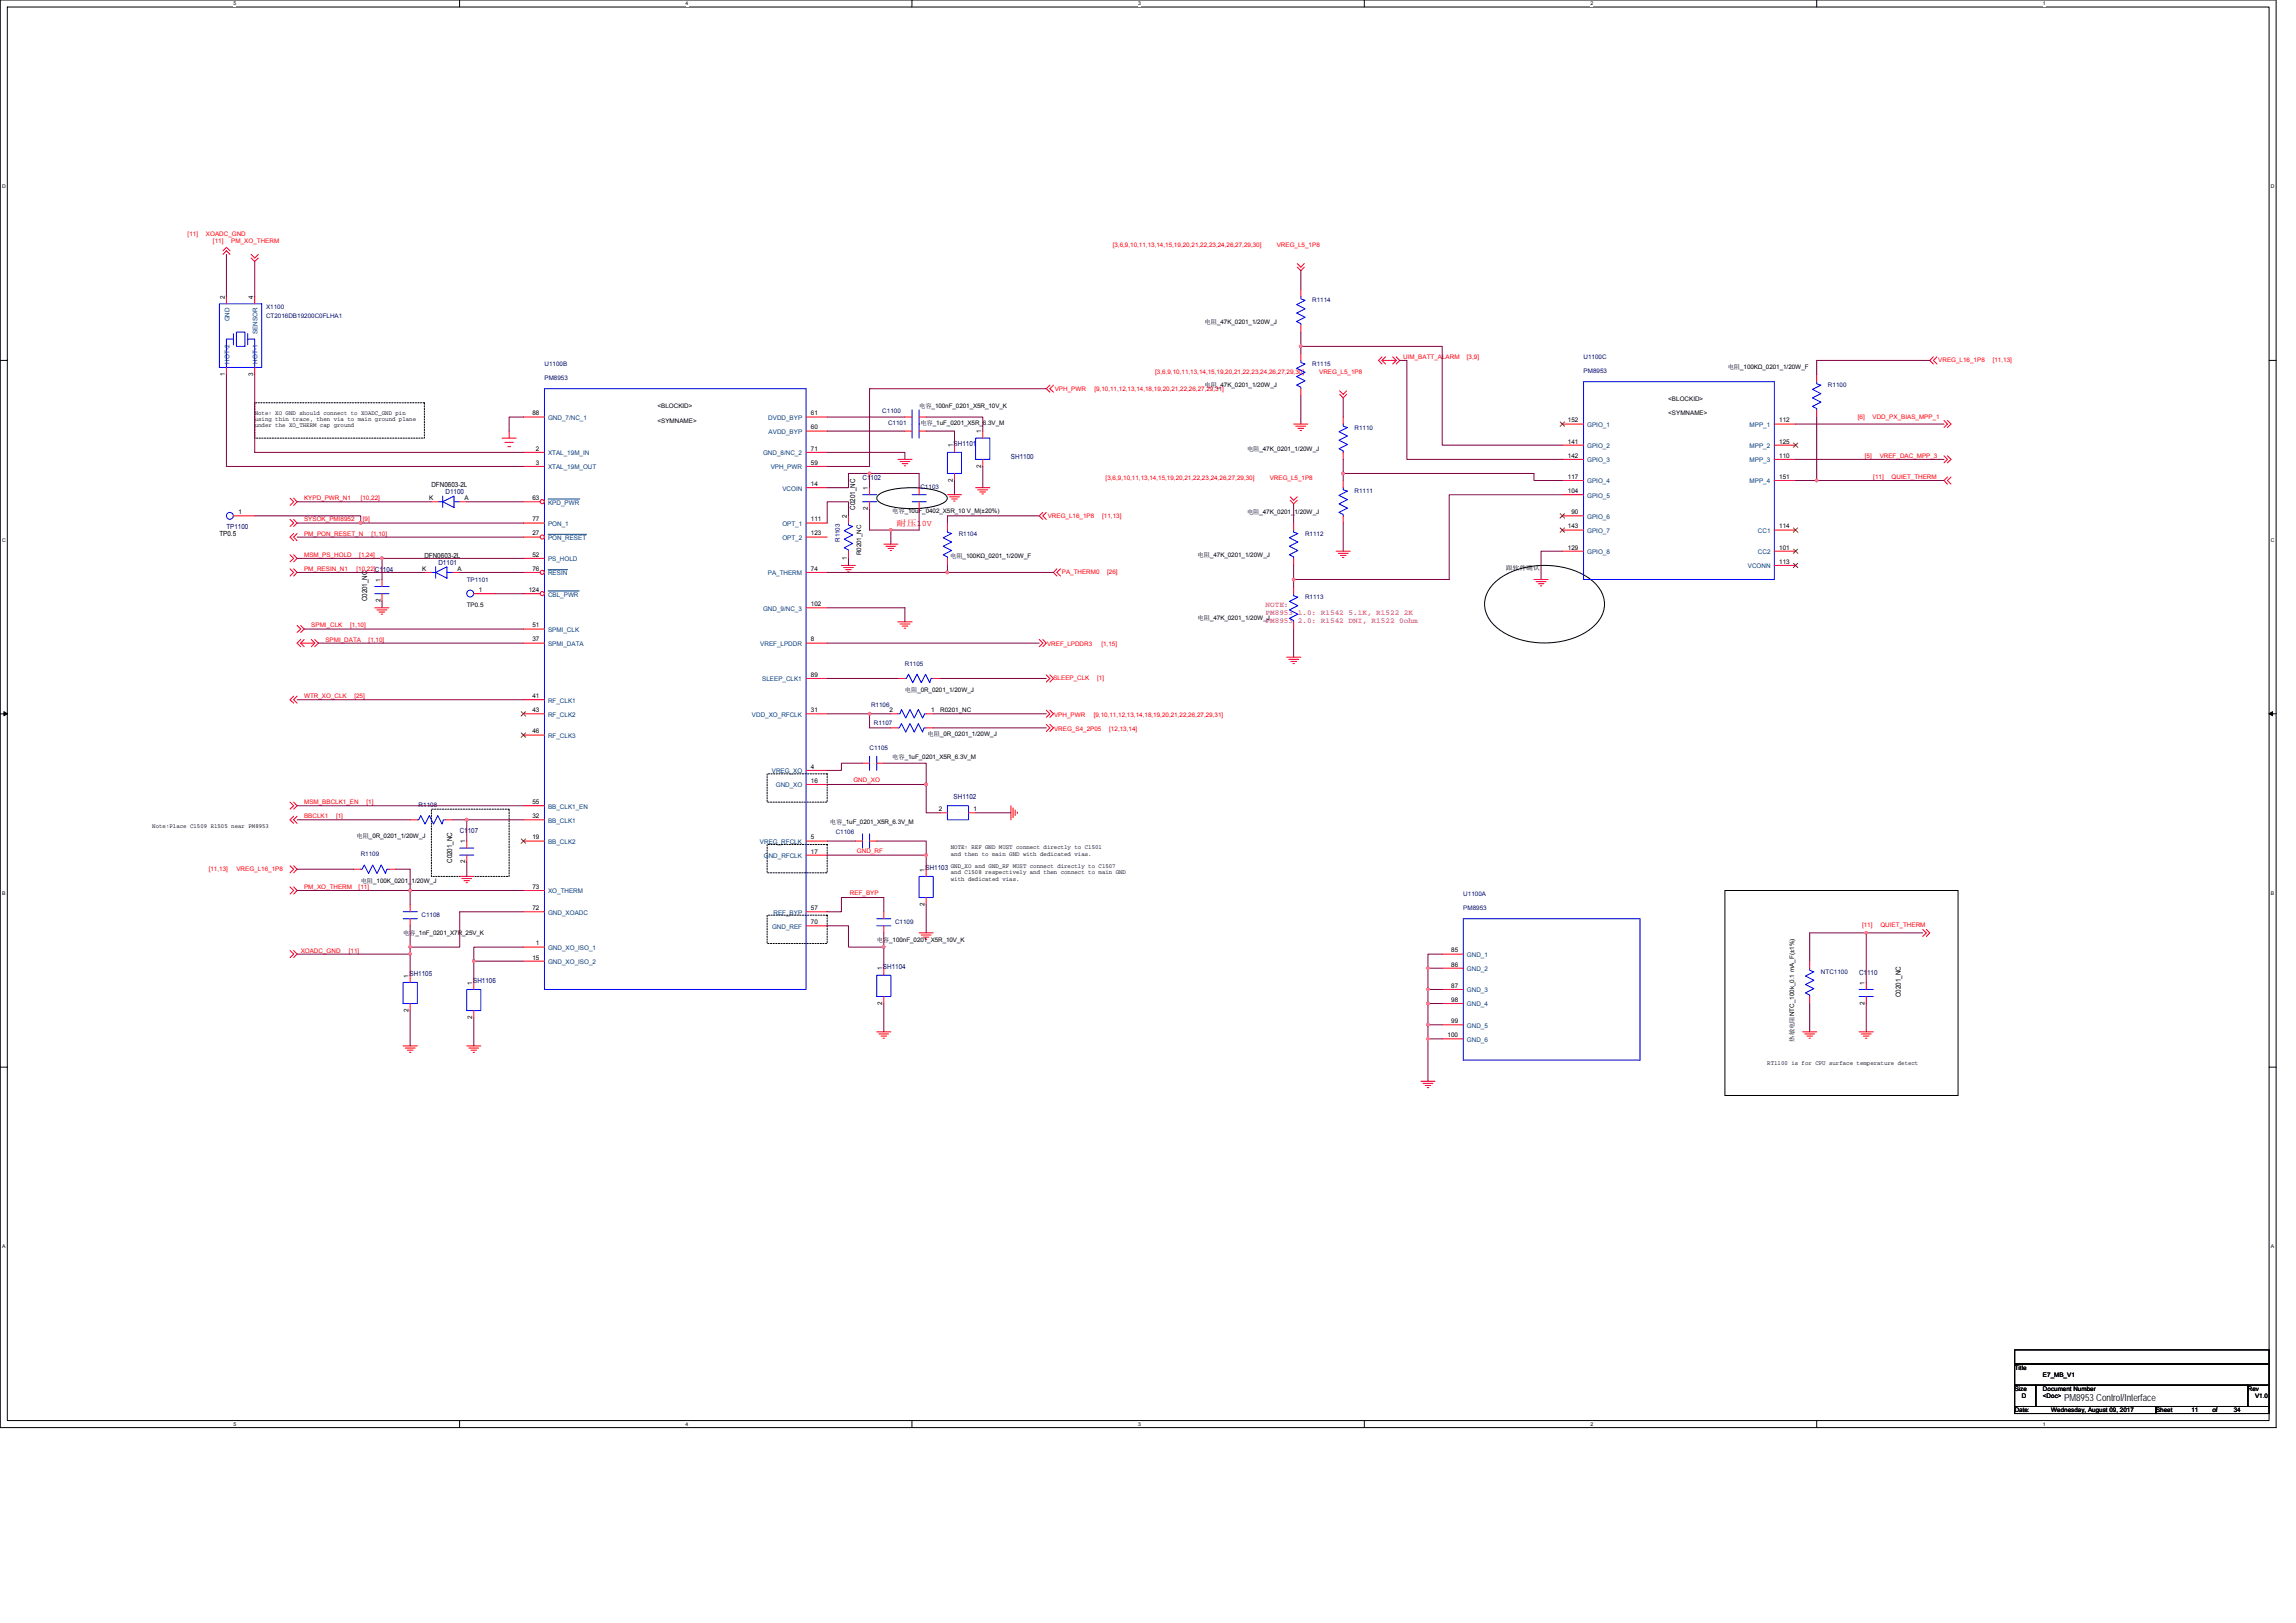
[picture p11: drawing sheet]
<svg xmlns="http://www.w3.org/2000/svg" width="297mm" height="210mm" viewBox="0 0 297 210" stroke-linecap="round" stroke-linejoin="round" font-family="sans-serif">
<defs><g id="words">
<text font-size="1.3" x="267" y="181.3">PM8953 Control/Interface</text>
<text font-size="1.1" fill="#f00" x="116" y="68">耐压10V</text>
<g font-size="1" fill="#f0f">
<text x="163.7" y="78.5">NOTE:</text>
<text x="163.7" y="79.5">PM8953 1.0: R1542 5.1K, R1522 2K</text>
<text x="163.7" y="80.5">PM8953 2.0: R1542 DNI, R1522 0ohm</text>
</g>
<g font-size=".9" fill="#000080">
<text x="123.4" y="57.7">SH1101</text>
<text x="130.8" y="59.4">SH1100</text>
<text x="57.6" y="63.9">D1100</text>
<text x="111.6" y="62.1">C1102</text>
<text x="29.3" y="68.5">TP1100</text>
<text x="56.7" y="73.1">D1101</text>
<text x="59.5" y="107.8">C1107</text>
<text x="123.4" y="103.4">SH1102</text>
<text x="119.7" y="112.6">SH1103</text>
<text x="114.2" y="125.4">SH1104</text>
<text x="53" y="126.3">SH1105</text>
<text x="61.2" y="127.2">SH1106</text>
<text x="240.5" y="126.1">C1110</text>
</g>
<g font-size=".9">
<text x="55.8" y="63">DFN0603-2L</text>
<text x="110.6" y="65.9" transform="rotate(-90 110.6 65.9)">C0201_NC</text>
<text x="28.4" y="69.4">TP0.5</text>
<text x="47.5" y="77.8" transform="rotate(-90 47.5 77.8)">C0201_NC</text>
<text x="54.9" y="72.1">DFN0603-2L</text>
<text x="58.5" y="111.7" transform="rotate(-90 58.5 111.7)">C0201_NC</text>
<text x="245.9" y="129" transform="rotate(-90 245.9 129)">C0201_NC</text>
</g>
<g font-size=".8" fill="#f00">
<text x="24.3" y="30.5">[11]</text>
<text x="26.6" y="30.5">XOADC_GND</text>
<text x="27.6" y="31.4">[11]</text>
<text x="29.9" y="31.4">PM_XO_THERM</text>
<text x="144" y="31.9">[3,6,9,10,11,13,14,15,19,20,21,22,23,24,26,27,29,30]</text>
<text x="165.2" y="31.9">VREG_L5_1P8</text>
<text x="181.5" y="46.4">UIM_BATT_ALARM</text>
<text x="189.8" y="46.4">[3,9]</text>
<text x="250.8" y="46.9">VREG_L16_1P8</text>
<text x="257.8" y="46.9">[11,13]</text>
<text x="136.5" y="50.5">VPH_PWR</text>
<text x="141.6" y="50.5">[9,10,11,12,13,14,18,19,20,21,22,26,27,29,31]</text>
<text x="149.5" y="48.4">[3,6,9,10,11,13,14,15,19,20,21,22,23,24,26,27,29,30]</text>
<text x="170.7" y="48.4">VREG_L5_1P8</text>
<text x="240.3" y="54.2">[6]</text>
<text x="241.3" y="59.2">[5]</text>
<text x="242.2" y="54.2">VDD_PX_BIAS_MPP_1</text>
<text x="243.2" y="59.2">VREF_DAC_MPP_3</text>
<text x="39.3" y="64.7">KYPD_PWR_N1</text>
<text x="46.7" y="64.7">[10,22]</text>
<text x="143" y="62.1">[3,6,9,10,11,13,14,15,19,20,21,22,23,24,26,27,29,30]</text>
<text x="164.3" y="62.1">VREG_L5_1P8</text>
<text x="242.4" y="62">[11]</text>
<text x="244.7" y="62">QUIET_THERM</text>
<text x="39.3" y="69.3">PM_PON_RESET_N</text>
<text x="39.3" y="67.5">SYSOK_PMI8952</text>
<text x="46.9" y="67.5">[9]</text>
<text x="48" y="69.3">[1,10]</text>
<text x="135.5" y="67">VREG_L16_1P8</text>
<text x="142.6" y="67">[11,13]</text>
<text x="39.3" y="72">MSM_PS_HOLD</text>
<text x="39.3" y="73.9">PM_RESIN_N1</text>
<text x="46.1" y="73.9">[10,22]C1104</text>
<text x="46.5" y="72">[1,24]</text>
<text x="137.4" y="74.3">PA_THERM0</text>
<text x="143.2" y="74.3">[26]</text>
<text x="40.3" y="81.2">SPMI_CLK</text>
<text x="42.1" y="83">SPMI_DATA</text>
<text x="45.3" y="81.2">[1,10]</text>
<text x="47.7" y="83">[1,10]</text>
<text x="135.5" y="83.6">VREF_LPDDR3</text>
<text x="142.5" y="83.6">[1,15]</text>
<text x="136.3" y="87.9">SLEEP_CLK</text>
<text x="141.9" y="87.9">[1]</text>
<text x="39.3" y="90.3">WTR_XO_CLK</text>
<text x="45.8" y="90.3">[25]</text>
<text x="136.4" y="92.7">VPH_PWR</text>
<text x="136.4" y="94.5">VREG_S4_2P05</text>
<text x="141.5" y="92.7">[9,10,11,12,13,14,18,19,20,21,22,26,27,29,31]</text>
<text x="143.5" y="94.5">[12,13,14]</text>
<text x="110.4" y="101.2">GND_XO</text>
<text x="39.3" y="104">MSM_BBCLK1_EN</text>
<text x="39.3" y="105.9">BBCLK1</text>
<text x="43.5" y="105.9">[1]</text>
<text x="47.4" y="104">[1]</text>
<text x="27" y="112.7">[11,13]</text>
<text x="30.6" y="112.7">VREG_L16_1P8</text>
<text x="110.9" y="110.3">GND_RF</text>
<text x="39.3" y="115">PM_XO_THERM</text>
<text x="46.4" y="115">[11]</text>
<text x="110" y="115.8">REF_BYP</text>
<text x="240.9" y="120">[11]</text>
<text x="243.3" y="120">QUIET_THERM</text>
<text x="38.9" y="123.3">XOADC_GND</text>
<text x="45.1" y="123.3">[11]</text>
</g>
<g font-size=".8">
<text x="29.1" y="38.7" transform="rotate(-90 29.1 38.7)">2</text>
<text x="32.7" y="38.7" transform="rotate(-90 32.7 38.7)">4</text>
<text x="155.8" y="41.9">电阻_47K_0201_1/20W_J</text>
<text x="223.5" y="47.7">电阻_100KΩ_0201_1/20W_F</text>
<text x="29.1" y="48.6" transform="rotate(-90 29.1 48.6)">1</text>
<text x="32.7" y="48.6" transform="rotate(-90 32.7 48.6)">3</text>
<text x="33" y="53.7">Note: XO GND should connect to XOADC_GND pin</text>
<text x="68.9" y="53.7">88</text>
<text x="85.1" y="52.8">&lt;BLOCKID&gt;</text>
<text x="104.9" y="53.7">61</text>
<text x="118.9" y="52.8">电容_100nF_0201_X5R_10V_K</text>
<text x="155.8" y="50.1">电阻_47K_0201_1/20W_J</text>
<text x="215.8" y="53.7">&lt;SYMNAME&gt;</text>
<text x="215.8" y="51.9">&lt;BLOCKID&gt;</text>
<text x="33" y="54.5">using thin trace, then via to main ground plane</text>
<text x="33" y="55.3">under the XO_THERM cap ground</text>
<text x="69.3" y="58.3">2</text>
<text x="85.1" y="54.7">&lt;SYMNAME&gt;</text>
<text x="104.9" y="58.3">71</text>
<text x="104.9" y="55.6">60</text>
<text x="119.1" y="55">电容_1uF_0201_X5R_6.3V_M</text>
<text x="123.3" y="57.9" transform="rotate(-90 123.3 57.9)">1</text>
<text x="126.9" y="56" transform="rotate(-90 126.9 56)">1</text>
<text x="161.3" y="58.3">电阻_47K_0201_1/20W_J</text>
<text x="202.8" y="59.2">142</text>
<text x="202.8" y="57.4">141</text>
<text x="202.8" y="54.7">152</text>
<text x="230.2" y="59.2">110</text>
<text x="230.2" y="57.4">125</text>
<text x="230.2" y="54.7">112</text>
<text x="55.5" y="64.7">K</text>
<text x="60.1" y="64.7">A</text>
<text x="68.9" y="64.7">63</text>
<text x="69.3" y="60.1">3</text>
<text x="104.9" y="62.9">14</text>
<text x="104.9" y="60.1">59</text>
<text x="112.3" y="66" transform="rotate(-90 112.3 66)">2</text>
<text x="112.3" y="63.4" transform="rotate(-90 112.3 63.4)">1</text>
<text x="123.3" y="62.3" transform="rotate(-90 123.3 62.3)">2</text>
<text x="126.9" y="60.5" transform="rotate(-90 126.9 60.5)">2</text>
<text x="202.8" y="63.8">104</text>
<text x="202.8" y="62">117</text>
<text x="230.2" y="62">151</text>
<text x="30.8" y="66.5">1</text>
<text x="68.9" y="69.3">27</text>
<text x="68.9" y="67.5">77</text>
<text x="104.9" y="69.3">123</text>
<text x="104.9" y="67.5">111</text>
<text x="109.6" y="67" transform="rotate(-90 109.6 67)">2</text>
<text x="111.4" y="71.9" transform="rotate(-90 111.4 71.9)">R0201_NC</text>
<text x="115.4" y="66.4">电容_10uF_0402_X5R_10 V_M(±20%)</text>
<text x="161.3" y="66.5">电阻_47K_0201_1/20W_J</text>
<text x="202.8" y="71.1">129</text>
<text x="202.8" y="68.4">143</text>
<text x="203.3" y="66.5">90</text>
<text x="230.2" y="71.1">101</text>
<text x="230.2" y="68.4">114</text>
<text x="49.2" y="77.9" transform="rotate(-90 49.2 77.9)">2</text>
<text x="49.2" y="75.2" transform="rotate(-90 49.2 75.2)">1</text>
<text x="54.6" y="73.9">K</text>
<text x="59.2" y="73.9">A</text>
<text x="61.9" y="76.6">1</text>
<text x="68.4" y="76.6">124</text>
<text x="68.9" y="73.9">76</text>
<text x="68.9" y="72">52</text>
<text x="104.9" y="73.9">74</text>
<text x="109.6" y="72.4" transform="rotate(-90 109.6 72.4)">1</text>
<text x="122.9" y="72.2">电阻_100KΩ_0201_1/20W_F</text>
<text x="154.9" y="72">电阻_47K_0201_1/20W_J</text>
<text x="194.8" y="73.8">跟软件确认</text>
<text x="230.2" y="72.9">113</text>
<text x="60.4" y="78.5">TP0.5</text>
<text x="68.9" y="83">37</text>
<text x="68.9" y="81.2">51</text>
<text x="104.9" y="83">8</text>
<text x="104.9" y="78.4">102</text>
<text x="154.9" y="80.3">电阻_47K_0201_1/20W_J</text>
<text x="104.9" y="87.6">89</text>
<text x="117.1" y="89.5">电阻_0R_0201_1/20W_J</text>
<text x="68.9" y="94.9">46</text>
<text x="68.9" y="92.1">43</text>
<text x="68.9" y="90.3">41</text>
<text x="104.9" y="92.1">31</text>
<text x="115.1" y="92.1">2</text>
<text x="120" y="95.3">电阻_0R_0201_1/20W_J</text>
<text x="120.5" y="92.1">1</text>
<text x="121.6" y="92.2">R0201_NC</text>
<text x="104.9" y="99.5">4</text>
<text x="104.9" y="101.3">16</text>
<text x="115.4" y="98.2">电容_1uF_0201_X5R_6.3V_M</text>
<text x="19.7" y="107.2">Note:Place C1509 R1505 near PM8953</text>
<text x="68.9" y="105.9">32</text>
<text x="68.9" y="104">55</text>
<text x="107.4" y="106.6">电容_1uF_0201_X5R_6.3V_M</text>
<text x="121.5" y="104.9">2</text>
<text x="125.9" y="104.9">1</text>
<text x="46.1" y="108.4">电阻_0R_0201_1/20W_J</text>
<text x="60.2" y="111.7" transform="rotate(-90 60.2 111.7)">2</text>
<text x="60.2" y="109.1" transform="rotate(-90 60.2 109.1)">1</text>
<text x="68.9" y="108.6">19</text>
<text x="104.9" y="110.4">17</text>
<text x="104.9" y="108.6">5</text>
<text x="119.6" y="112.8" transform="rotate(-90 119.6 112.8)">1</text>
<text x="123" y="109.9">NOTE: REF GND MUST connect directly to C1501</text>
<text x="123" y="110.7">and then to main GND with dedicated vias.</text>
<text x="123" y="112.3">GND_XO and GND_RF MUST connect directly to C1507</text>
<text x="123" y="113.1">and C1508 respectively and then connect to main GND</text>
<text x="123" y="113.9">with dedicated vias.</text>
<text x="46.7" y="114.2">电阻_100K_0201_1/20W_J</text>
<text x="68.9" y="117.8">72</text>
<text x="68.9" y="115">73</text>
<text x="104.9" y="119.6">70</text>
<text x="104.9" y="117.8">57</text>
<text x="119.6" y="117.2" transform="rotate(-90 119.6 117.2)">2</text>
<text x="52.2" y="121">电容_1nF_0201_X7R_25V_K</text>
<text x="68.9" y="124.1">15</text>
<text x="69.3" y="122.3">1</text>
<text x="113.4" y="121.9">电容_100nF_0201_X5R_10V_K</text>
<text x="114.1" y="125.5" transform="rotate(-90 114.1 125.5)">1</text>
<text x="187.7" y="125.1">86</text>
<text x="187.7" y="123.2">85</text>
<text x="52.8" y="130.9" transform="rotate(-90 52.8 130.9)">2</text>
<text x="52.8" y="126.5" transform="rotate(-90 52.8 126.5)">1</text>
<text x="61.1" y="131.8" transform="rotate(-90 61.1 131.8)">2</text>
<text x="61.1" y="127.4" transform="rotate(-90 61.1 127.4)">1</text>
<text x="114.1" y="130" transform="rotate(-90 114.1 130)">2</text>
<text x="187.7" y="129.6">98</text>
<text x="187.7" y="127.8">87</text>
<text x="241.2" y="130" transform="rotate(-90 241.2 130)">2</text>
<text x="241.2" y="127.4" transform="rotate(-90 241.2 127.4)">1</text>
<text x="187.3" y="134.2">100</text>
<text x="187.7" y="132.4">99</text>
<text x="228.6" y="137.8">RT1100 is for CPU surface temperature detect</text>
<text x="232.1" y="134.8" transform="rotate(-90 232.1 134.8)">热敏电阻NTC_100k_0.1 mA_F(±1%)</text>
<text x="260.6" y="177.2">Title</text>
<text x="260.6" y="179.9">Size</text>
<text x="264.3" y="179.9">Document Number</text>
<text x="264.3" y="178.1">E7_MB_V1</text>
<text x="290.8" y="179.9">Rev</text>
<text x="260.6" y="182.7">Date:</text>
<text x="261.6" y="180.8">D</text>
<text x="264.3" y="180.8">&lt;Doc&gt;</text>
<text x="265.4" y="182.7">Wednesday, August 09, 2017</text>
<text x="278.9" y="182.7">Sheet</text>
<text x="283.5" y="182.7">11</text>
<text x="286.2" y="182.7">of</text>
<text x="289" y="182.7">34</text>
<text x="291.7" y="180.8">V1.0</text>
</g>
<g font-size=".8" fill="#004080">
<text x="29.7" y="41.6" transform="rotate(-90 29.7 41.6)">GND</text>
<text x="29.7" y="47.1" transform="rotate(-90 29.7 47.1)">HOT-2</text>
<text x="33.3" y="47.1" transform="rotate(-90 33.3 47.1)">HOT-1</text>
<text x="33.3" y="43.2" transform="rotate(-90 33.3 43.2)">SENSOR</text>
<text x="70.9" y="58.9">XTAL_19M_IN</text>
<text x="70.9" y="54.3">GND_7/NC_1</text>
<text x="98.7" y="58.9">GND_8/NC_2</text>
<text x="99.4" y="54.3">DVDD_BYP</text>
<text x="99.4" y="56.2">AVDD_BYP</text>
<text x="205.3" y="59.8">GPIO_3</text>
<text x="205.3" y="58">GPIO_2</text>
<text x="205.3" y="55.2">GPIO_1</text>
<text x="226.4" y="59.8">MPP_3</text>
<text x="226.4" y="58">MPP_2</text>
<text x="226.4" y="55.2">MPP_1</text>
<text x="70.9" y="65.3">KPD_PWR</text>
<text x="70.9" y="60.7">XTAL_19M_OUT</text>
<text x="99.7" y="60.7">VPH_PWR</text>
<text x="101.2" y="63.5">VCOIN</text>
<text x="205.3" y="64.4">GPIO_5</text>
<text x="205.3" y="62.5">GPIO_4</text>
<text x="226.4" y="62.5">MPP_4</text>
<text x="70.9" y="69.9">PON_RESET</text>
<text x="70.9" y="68.1">PON_1</text>
<text x="101.2" y="69.9">OPT_2</text>
<text x="101.2" y="68.1">OPT_1</text>
<text x="205.3" y="71.7">GPIO_8</text>
<text x="205.3" y="69">GPIO_7</text>
<text x="205.3" y="67.1">GPIO_6</text>
<text x="227.4" y="71.7">CC2</text>
<text x="227.4" y="69">CC1</text>
<text x="70.9" y="77.2">CBL_PWR</text>
<text x="70.9" y="74.4">RESIN</text>
<text x="70.9" y="72.6">PS_HOLD</text>
<text x="99.3" y="74.4">PA_THERM</text>
<text x="226.1" y="73.5">VCONN</text>
<text x="70.9" y="83.6">SPMI_DATA</text>
<text x="70.9" y="81.8">SPMI_CLK</text>
<text x="98.4" y="83.6">VREF_LPDDR</text>
<text x="98.7" y="79">GND_9/NC_3</text>
<text x="98.6" y="88.2">SLEEP_CLK1</text>
<text x="70.9" y="95.5">RF_CLK3</text>
<text x="70.9" y="92.7">RF_CLK2</text>
<text x="70.9" y="90.9">RF_CLK1</text>
<text x="97.3" y="92.7">VDD_XO_RFCLK</text>
<text x="99.9" y="100.1">VREG_XO</text>
<text x="100.4" y="101.9">GND_XO</text>
<text x="70.9" y="106.4">BB_CLK1</text>
<text x="70.9" y="104.6">BB_CLK1_EN</text>
<text x="70.9" y="109.2">BB_CLK2</text>
<text x="98.3" y="109.2">VREG_RFCLK</text>
<text x="98.8" y="111">GND_RFCLK</text>
<text x="70.9" y="118.3">GND_XOADC</text>
<text x="70.9" y="115.6">XO_THERM</text>
<text x="100.1" y="118.3">REF_BYP</text>
<text x="70.9" y="124.7">GND_XO_ISO_2</text>
<text x="70.9" y="122.9">GND_XO_ISO_1</text>
<text x="99.9" y="120.2">GND_REF</text>
<text x="189.8" y="125.6">GND_2</text>
<text x="189.8" y="123.8">GND_1</text>
<text x="189.8" y="130.2">GND_4</text>
<text x="189.8" y="128.4">GND_3</text>
<text x="189.8" y="134.8">GND_6</text>
<text x="189.8" y="133">GND_5</text>
</g>
<g font-size=".8" fill="#000080">
<text x="34.4" y="40">X1100</text>
<text x="34.4" y="41.1">CT2016DB19200C0FLHA1</text>
<text x="169.8" y="39.1">R1114</text>
<text x="70.4" y="47.3">U1100B</text>
<text x="169.8" y="47.3">R1115</text>
<text x="204.9" y="46.4">U1100C</text>
<text x="70.4" y="49.2">PM8953</text>
<text x="114.1" y="53.4">C1100</text>
<text x="204.9" y="48.3">PM8953</text>
<text x="236.5" y="50.1">R1100</text>
<text x="114.9" y="55">C1101</text>
<text x="175.2" y="55.6">R1110</text>
<text x="119.1" y="63.3">C1103</text>
<text x="175.2" y="63.8">R1111</text>
<text x="108.7" y="70.1" transform="rotate(-90 108.7 70.1)">R1103</text>
<text x="124" y="69.3">R1104</text>
<text x="168.8" y="69.3">R1112</text>
<text x="60.4" y="75.2">TP1101</text>
<text x="168.8" y="77.5">R1113</text>
<text x="117.1" y="86.1">R1105</text>
<text x="112.7" y="91.4">R1106</text>
<text x="113" y="93.8">R1107</text>
<text x="112.5" y="97.1">C1105</text>
<text x="54.2" y="104.4">R1108</text>
<text x="108.1" y="107.9">C1106</text>
<text x="46.7" y="110.8">R1109</text>
<text x="54.5" y="118.7">C1108</text>
<text x="115.8" y="119.6">C1109</text>
<text x="189.3" y="115.9">U1100A</text>
<text x="189.3" y="117.8">PM8953</text>
<text x="235.6" y="126">NTC1100</text>
</g>
<g font-size=".7">
<text x="30.2" y=".7">5</text>
<text x="88.7" y=".7">4</text>
<text x="147.2" y=".7">3</text>
<text x="205.8" y=".7">2</text>
<text x="264.3" y=".7">1</text>
<text x=".3" y="24.4">D</text>
<text x="293.8" y="24.4">D</text>
<text x=".3" y="70.1">C</text>
<text x="293.8" y="70.1">C</text>
<text x=".3" y="115.8">B</text>
<text x="293.8" y="115.8">B</text>
<text x=".3" y="161.5">A</text>
<text x="293.8" y="161.5">A</text>
<text x="30.2" y="184.5">5</text>
<text x="88.7" y="184.5">4</text>
<text x="147.2" y="184.5">3</text>
<text x="205.8" y="184.5">2</text>
<text x="264.3" y="184.5">1</text>
</g>
</g></defs>
<path d="M0 0h294.5v184.7h-294.5zM.9 .9h292.7v182.9h-292.7z" fill="none" stroke="#000" stroke-width=".13"/>
<g fill="#fff">
<path d="M30.2 .1h.4v.7h-.4z"/>
<path d="M30.2 183.9h.4v.7h-.4z"/>
</g>
<path d="M59.5 0v.9M59.5 183.8v.9" fill="none" stroke="#000" stroke-width=".13"/>
<g fill="#fff">
<path d="M88.7 .1h.4v.7h-.4z"/>
<path d="M88.7 183.9h.4v.7h-.4z"/>
</g>
<path d="M118 0v.9M118 183.8v.9" fill="none" stroke="#000" stroke-width=".13"/>
<g fill="#fff">
<path d="M147.2 .1h.4v.7h-.4z"/>
<path d="M147.2 183.9h.4v.7h-.4z"/>
</g>
<path d="M176.5 0v.9M176.5 183.8v.9" fill="none" stroke="#000" stroke-width=".13"/>
<g fill="#fff">
<path d="M205.8 .1h.3v.7h-.3z"/>
<path d="M205.8 183.9h.3v.7h-.3z"/>
</g>
<path d="M235 0v.9M235 183.8v.9" fill="none" stroke="#000" stroke-width=".13"/>
<g fill="#fff">
<path d="M264.3 .1h.3v.7h-.3z"/>
<path d="M264.3 183.9h.3v.7h-.3z"/>
<path d="M.3 23.8h.4v.7h-.4z"/>
<path d="M293.8 23.8h.5v.7h-.5z"/>
<path d="M.3 69.5h.4v.7h-.4z"/>
<path d="M293.8 69.5h.5v.7h-.5z"/>
</g>
<path d="M0 46.6h.9M293.6 46.6h.9" fill="none" stroke="#000" stroke-width=".13"/>
<g fill="#fff">
<path d="M.3 115.2h.4v.8h-.4z"/>
<path d="M293.8 115.2h.4v.8h-.4z"/>
</g>
<path d="M0 92.4h.9M293.6 92.4h.9" fill="none" stroke="#000" stroke-width=".13"/>
<path d="M.5 92.1l.4 .3-.4 .2zM293.6 92.4l.4-.3v.5z" fill="#000" stroke="#000" stroke-width=".13"/>
<g fill="#fff">
<path d="M.3 160.9h.4v.8h-.4z"/>
<path d="M293.8 160.9h.4v.8h-.4z"/>
</g>
<path d="M113.5 64.1a4.1 4.1 0 0 1 2.5-.9 11.8 11.8 0 0 1 6.1 .7l.3 .2 .2 .4-.2 .3a4.3 4.3 0 0 1-2.4 .9 11.6 11.6 0 0 1-6.1-.7l-.4-.2-.1-.3zM193.3 75.4a10 10 0 0 1 8.7-2 7.7 7.7 0 0 1 4.9 2.7 3.5 3.5 0 0 1-.6 4.8 10 10 0 0 1-8.7 2.1 7.2 7.2 0 0 1-5.2-3.4 3.6 3.6 0 0 1 .9-4.2zM223.2 115.2h30.1v26.5h-30.1zM0 138.1h.9M293.6 138.1h.9M260.6 174.6h33v1.9h-33zM260.6 176.5h33v2.7h-33zM260.6 179.2h2.8v2.8h-2.8zM263.4 179.2h27.4v2.8h-27.4zM290.8 179.2h2.8v2.8h-2.8zM260.6 182h18.3v.9h-18.3zM278.9 182h14.7v.9h-14.7z" fill="none" stroke="#000" stroke-width=".13"/>
<path d="M33 52.1h21.9v4.6h-21.9zM55.8 104.7h10.1v8.7h-10.1zM99.2 100.1h7.8v3.7h-7.8zM99.2 109.3h7.8v3.6h-7.8zM99.2 118.4h7.8v3.7h-7.8z" fill="none" stroke="#000" stroke-width=".13" stroke-dasharray=".2 .2"/>
<g fill="none" stroke="#f00" stroke-width=".13">
<path d="M28.8 32.4l.5-.4 .5 .4M28.8 32.9l.5-.5 .5 .5M29.3 38.4v.9M32.5 33.4l.5 .4 .4-.4M32.5 32.9l.5 .5 .4-.5M33 38.4v.9M167.8 34.6l.5 .4 .4-.4M167.8 34.1l.5 .5 .4-.5M29.3 47.5v1M33 47.5v1M65 56.7h1.8M65.3 57.2h1.1"/>
<path d="M65.7 57.8h.4M65.9 55.8v.9M104.3 58.5h2.7M104.3 55.8h2.7M104.3 54h2.7M116.2 59.4h1.8M116.4 59.7h1.3M116.7 60h.8M117.1 55.8h.9M118.9 55.8h.9M135.8 49.8l-.4 .5 .4 .4M136.3 49.8l-.5 .5 .5 .4"/>
<path d="M167.4 54.9h1.8M167.6 55.1h1.3M167.9 55.4h.8M168.2 55.7h.2M173.3 51l.5 .5 .4-.5M173.3 50.6l.5 .4 .4-.4M173.8 58.5v.9M173.8 54v.9M178.8 46.6h1.8M178.8 46.2l-.5 .4 .5 .5M178.8 46.6l.5 .5M179.3 46.2l-.5 .4"/>
<path d="M180.2 46.2l.4 .4M180.6 46.6l-.4 .5M180.6 46.2l.5 .4-.5 .5M250.1 46.2l-.4 .4 .4 .5M250.6 46.2l-.5 .4 .5 .5M251.5 54.4l.4 .5-.4 .4M251.5 59l.4 .4-.4 .5M251.9 54.4l.5 .5-.5 .4M251.9 59l.5 .4-.5 .5M37.5 71.8l.5 .4-.5 .5M37.5 67.2l.5 .5-.5 .4M37.5 64.5l.5 .4-.5 .5"/>
<path d="M37.5 73.6l.5 .5-.5 .4M38 69l-.5 .5 .5 .5M38 71.8l.4 .4-.4 .5M38 67.2l.4 .5-.4 .4M38 64.5l.4 .4-.4 .5M38 73.6l.4 .5-.4 .4M38.4 69l-.4 .5 .4 .5M48.5 78.6h1.8M48.8 78.9h1.3M49 79.2h.8M49.3 79.5h.2M55.8 64.9h.9"/>
<path d="M59.5 64.9h.9M104.3 78.6h2.7M104.3 74.1h2.7M104.3 69.5h2.7M104.3 67.7h2.7M104.3 63.1h2.7M104.3 60.3h2.7M108.9 73.2h1.8M109.1 73.4h1.3M109.4 73.7h.7M109.7 74h.2M112.5 63.1v.9"/>
<path d="M112.5 64.9v.9M114.3 70.4h1.9M114.6 70.7h1.3M114.9 71h.7M115.2 71.2h.1M117 60.3h.2M122.6 64h1.8M122.6 72.2v1M122.6 67.7v.9M122.8 64.3h1.3M123.1 64.6h.7M123.4 64.8h.2"/>
<path d="M126.2 63.1h1.9M126.5 63.4h1.3M126.8 63.6h.7M127 63.9h.2M134.9 66.3l-.5 .4 .5 .5M135.4 66.3l-.5 .4 .5 .5M136.7 73.6l-.4 .5 .4 .4M137.2 73.6l-.5 .5 .5 .4M166.9 64.7l.5 .5 .4-.5M166.9 64.3l.5 .4 .4-.4M167.4 72.2v1M167.4 67.7v.9"/>
<path d="M167.4 75.9v.9M172.9 71.3h1.8M173.1 71.6h1.3M173.4 71.9h.7M173.7 72.1h.2M173.8 66.7v1M173.8 62.2v.9M198.5 75h1.8M198.7 75.2h1.3M199 75.5h.7M199.3 75.8h.2M251.9 61.7l-.4 .5 .4 .4"/>
<path d="M252.4 61.7l-.5 .5 .5 .4M38 90.1l-.5 .4 .5 .5M38.4 90.1l-.4 .4 .4 .5M38.4 80.9l.5 .5-.5 .4M38.9 83.2l.4 .5M38.9 83.2h1.8M38.9 82.7l-.5 .5 .5 .5M38.9 80.9l.4 .5-.4 .4M39.3 82.7l-.4 .5M40.3 82.7l.4 .5M40.7 82.7l.5 .5-.5 .5M40.7 83.2l-.4 .5"/>
<path d="M67.7 95.1h2.7M67.7 92.4h2.7M67.7 90.5h2.7M67.7 83.2h2.7M67.7 81.4h2.7M104.3 92.4h2.7M104.3 99.7h2.7M104.3 87.8h2.7M116.2 80.5h1.8M116.4 80.7h1.3M116.7 81h.8M117 81.3h.2"/>
<path d="M134.4 82.7l.5 .5-.5 .5M134.9 82.7l.5 .5-.5 .5M135.4 91.9l.4 .5-.4 .4M135.4 93.7l.4 .5-.4 .4M135.4 87.3l.4 .5-.4 .4M135.8 91.9l.5 .5-.5 .4M135.8 93.7l.5 .5-.5 .4M135.8 87.3l.5 .5-.5 .4M166.5 85h1.8M166.7 85.3h1.3M167 85.6h.7M167.3 85.9h.2"/>
<path d="M167.4 80.5v.9M37.5 112l.5 .5-.5 .4M37.5 114.7l.5 .5-.5 .5M37.5 103.8l.5 .4-.5 .5M38 112l.4 .5-.4 .4M38 105.6l-.5 .5 .5 .4M38 114.7l.4 .5-.4 .5M38 103.8l.4 .4-.4 .5M38.4 105.6l-.4 .5 .4 .4M59.5 113.4h1.8M59.8 113.7h1.2M60 113.9h.7"/>
<path d="M60.3 114.2h.2M60.4 108.8v.9M60.4 110.6v.9M67.7 118h2.7M67.7 115.2h2.7M67.7 108.8h2.7M67.7 106.1h2.7M67.7 104.2h2.7M104.3 108.8h2.7M104.3 119.8h2.7M104.3 118h2.7M104.3 110.6h2.7"/>
<path d="M104.3 101.5h2.7M119.8 116.1v.9M119.8 112.5v.9M121.6 105.2h1M125.3 105.2h.9M130.8 104.2v1.9M131.1 104.5v1.3M131.3 104.8v.7M131.6 105.1v.1M37.5 123l.5 .4-.5 .5M38 123l.4 .4-.4 .5M52.2 135.3h1.8"/>
<path d="M52.4 135.6h1.3M52.7 135.9h.7M53 136.1h.2M53.1 129.8v.9M53.1 126.2v.9M60.4 135.3h1.8M60.7 135.6h1.2M60.9 135.9h.8M61.2 136.1h.2M67.7 124.4h2.7M67.7 122.5h2.7M113.4 133.5h1.8"/>
<path d="M113.7 133.8h1.3M114 134h.7M114.2 134.3h.2M118.9 120.7h1.8M119.2 121h1.3M119.5 121.2h.7M119.7 121.5h.2M183.8 139.9h1.8M233.2 133.5h1.8M233.5 133.8h1.3M233.8 134h.7M234 134.3h.2"/>
<path d="M240.5 133.5h1.9M240.8 133.8h1.3M241.1 134h.7M241.3 134.3h.2M248.7 120.2l.5 .5-.5 .5M249.2 120.2l.5 .5-.5 .5M184.1 140.2h1.3M184.4 140.4h.7M184.7 140.7h.1"/>
</g>
<g fill="none" stroke="#00f" stroke-width=".13">
<path d="M28.4 39.3h5.5v8.2h-5.5zM29.3 39.3h.1M33 39.3h.1M29.3 47.5h.1M30.2 43.2v1.4M30.2 43.9h-.9v3.6M30.6 43h1.1v1.8h-1.1zM32 43.2v1.4M32 43.9h1v3.6M33 47.5h.1M70.4 50.3h33.9v77.7h-33.9zM118 55.8h.1"/>
<path d="M118 54.9v1.8M118.9 54.9v1.8M118.9 55.8h.1M173.8 54.9h.1M173.8 58.5h.1M173.8 54.9v.2l.5 .2-1.1 .6 1.1 .5-1.1 .6 1.1 .5-1.1 .6 .6 .2v.2M56.7 64.9h.6M56.7 64.9h.1M57.3 64.9l1.4-.7v1.5zM57.3 64.2v1.5M58.7 64.9h.8M59.5 64.9h.1"/>
<path d="M111.6 64h1.8M111.6 64.9h1.8M112.5 64h.1M112.5 64.9h.1M122.6 68.6h.1M122.6 72.2h.1M122.6 68.6v.3l.5 .1-1.1 .6 1.1 .5-1.1 .6 1.1 .5-1.1 .6 .6 .3v.1M167.4 68.6h.1M167.4 72.2h.1M167.4 68.6v.3l.5 .1-1.1 .6 1.1 .5-1.1 .6 1.1 .5-1.1 .6 .6 .3v.1M167.4 76.8h.1M167.4 76.8v.3l.5 .2-1.1 .5 1.1 .6-1.1 .5 1.1 .6-1.1 .5 .6 .3v.2"/>
<path d="M173.8 63.1h.1M173.8 66.7h.1M173.8 63.1v.3l.5 .1-1.1 .6 1.1 .5-1.1 .6 1.1 .5-1.1 .6 .6 .3v.1M167.4 80.5h.1M59.5 109.7h1.8M59.5 110.6h1.8M60.4 109.7h.1M60.4 110.6h.1M118.9 113.4h1.8v2.7h-1.8zM119.8 116.1h.1M119.8 113.4h.1M122.6 105.2h.1"/>
<path d="M122.6 104.2h2.7v1.9h-2.7zM125.3 105.2h.1M52.2 127.1h1.8v2.7h-1.8zM53.1 129.8h.1M53.1 127.1h.1"/>
</g>
<path d="M67.4 94.8l.6 .6M67.4 92.1l.6 .5M68 94.8l-.6 .6M68 92.1l-.6 .5M67.4 108.5l.6 .6M68 108.5l-.6 .6" fill="none" stroke="#804000" stroke-width=".13"/>
<circle cx="70.2" cy="76.8" r=".27" fill="#fff" stroke="#f00" stroke-width=".13"/>
<path d="M67.7 76.8h2.2" fill="none" stroke="#f00" stroke-width=".13"/>
<path d="M70.9 76.5h4" fill="none" stroke="#004080" stroke-width=".13"/>
<circle cx="70.2" cy="74" r=".27" fill="#fff" stroke="#f00" stroke-width=".13"/>
<path d="M67.7 74.1h2.2M67.7 72.2h2.7" fill="none" stroke="#f00" stroke-width=".13"/>
<path d="M70.9 73.7h2.5" fill="none" stroke="#004080" stroke-width=".13"/>
<circle cx="70.2" cy="69.5" r=".27" fill="#fff" stroke="#f00" stroke-width=".13"/>
<path d="M67.7 69.5h2.2M67.7 67.7h2.7" fill="none" stroke="#f00" stroke-width=".13"/>
<path d="M70.9 69.1h5" fill="none" stroke="#004080" stroke-width=".13"/>
<circle cx="70.2" cy="64.9" r=".27" fill="#fff" stroke="#f00" stroke-width=".13"/>
<g fill="none" stroke="#f00" stroke-width=".13">
<path d="M168.3 37.5v.9M67.7 58.5h2.7M67.7 54h2.7M117.1 54h.9M118.9 54h.9M123.5 57.6v.9M127.1 59.4v.9M127.1 55.8v.9M168.3 42.1v.9M168.3 50.3v.9M168.3 45.7v.9M202.1 59.4h2.8"/>
<path d="M202.1 57.6h2.8M202.1 54.9h2.8M229.5 59.4h2.8M229.5 57.6h2.8M229.5 54.9h2.8M235 53v1M235 48.5v.9M30.2 66.7h2.8M49.4 75v.9M49.4 76.8v.9M54.9 74.1h.9M58.6 74.1h.9"/>
<path d="M61.3 76.8h2.7M67.7 64.9h2.2M67.7 60.3h2.7M109.8 71.3v.9M109.8 66.7v1M118.9 63.1v.9M118.9 64.9v.9M123.5 61.3v.9M202.1 71.3h2.8M202.1 68.6h2.8M202.1 66.7h2.8M202.1 64h2.8"/>
<path d="M202.1 62.2h2.8M229.5 73.2h2.8M229.5 71.3h2.8M229.5 68.6h2.8M229.5 62.2h2.8M104.3 83.2h2.7M111.6 98.7h.9M113.4 98.7h.9M115.2 92.4h1M115.2 94.2h1M116.2 87.8h.9M119.8 92.4h.9"/>
<path d="M119.8 94.2h.9M120.7 87.8h.9M45.8 112.5h.9M50.3 112.5h.9M53.1 106.1h.9M53.1 117v1M53.1 118.9v.9M57.6 106.1h1M110.7 108.8h.9M112.5 108.8h.9M114.3 118v.9M114.3 119.8v.9"/>
<path d="M61.3 130.7v1M61.3 127.1v.9M114.3 128.9v.9M114.3 125.3v.9M186.6 134.4h2.7M186.6 132.6h2.7M186.6 129.8h2.7M186.6 128h2.7M186.6 125.3h2.7M186.6 123.4h2.7M234.1 128.9v.9M234.1 124.4v.9"/>
<path d="M241.4 127.1v.9M241.4 128.9v.9"/>
</g>
<path d="M70.9 64.6h4.1" fill="none" stroke="#004080" stroke-width=".13"/>
<g fill="none" stroke="#00f" stroke-width=".13">
<path d="M168.3 38.4h.1M168.3 38.4v.3l.5 .2-1.1 .5 1.1 .6-1.1 .5 1.1 .5-1.1 .6 .6 .3v.2M118 53v1.9M118 54h.1M118.9 54h.1M118.9 53v1.9M122.6 58.5h1.8v2.8h-1.8zM123.5 58.5h.1M126.2 56.7h1.9v2.7h-1.9zM127.1 59.4h.1M127.1 56.7h.1M168.3 42.1h.1"/>
<path d="M168.3 46.6h.1M168.3 50.3h.1M168.3 46.6v.3l.5 .2-1.1 .5 1.1 .6-1.1 .5 1.1 .6-1.1 .5 .6 .3v.2M204.9 49.4h24.6v25.6h-24.6zM235 49.4h.1M235 53h.1M235 49.4v.3l.6 .1-1.1 .6 1.1 .5-1.1 .6 1.1 .5-1.1 .6 .5 .3v.1M30.2 66.7h.1M48.5 75.9h1.8M48.5 76.8h1.8M49.4 75.9h.1M49.4 76.8h.1"/>
<path d="M55.8 74.1h.6M55.8 74.1h.1M56.4 74.1l1.4-.8v1.5zM56.4 73.3v1.5M57.8 74.1h.8M58.6 74.1h.1M61.3 76.8h.1M109.8 67.7h.1M109.8 71.3h.1M109.8 67.7v.2l.5 .2-1.1 .6 1.1 .5-1.1 .6 1.1 .5-1.1 .6 .6 .2v.2M118 64h1.8M118 64.9h1.8"/>
<path d="M118.9 64h.1M118.9 64.9h.1M123.5 61.3h.1M112.5 98.7h.1M112.5 97.8v1.9M113.4 97.8v1.9M113.4 98.7h.1M116.2 92.4h.1M116.2 92.4h.2l.2-.6 .6 1.1 .5-1.1 .6 1.1 .5-1.1 .6 1.1 .2-.5h.2M116.2 94.2h.1M116.2 94.2h.1l.3-.6 .6 1.1 .5-1.1 .6 1.1 .5-1.1 .6 1.1 .1-.5h.3M117.1 87.8h.1"/>
<path d="M117.1 87.8h.2l.2-.6 .6 1.1 .5-1.1 .6 1.1 .5-1.1 .6 1.1 .2-.5h.2M119.8 92.4h.1M119.8 94.2h.1M120.7 87.8h.1M46.7 112.5h.1M46.7 112.5h.2l.2-.6 .6 1.1 .5-1.1 .6 1.1 .5-1.1 .6 1.1 .2-.5h.2M50.3 112.5h.1M52.2 118h1.8M52.2 118.9h1.8M53.1 118h.1M53.1 118.9h.1M54 106.1h.1"/>
<path d="M54 106.1h.2l.2-.6 .6 1.1 .5-1.1 .6 1.1 .5-1.1 .6 1.1 .2-.5h.2M57.6 106.1h.1M111.6 108.8h.1M111.6 107.9v1.8M112.5 107.9v1.8M112.5 108.8h.1M113.4 118.9h1.8M113.4 119.8h1.8M114.3 118.9h.1M114.3 119.8h.1M189.3 118.9h22.9v18.3h-22.9zM60.4 128h1.8v2.7h-1.8z"/>
<path d="M61.3 130.7h.1M61.3 128h.1M113.4 126.2h1.8v2.7h-1.8zM114.3 128.9h.1M114.3 126.2h.1M234.1 125.3h.1M234.1 128.9h.1M234.1 125.3v.2l.6 .2-1.1 .6 1.1 .5-1.1 .6 1.1 .5-1.1 .6 .5 .2v.2M240.5 128h1.9M240.5 128.9h1.9M241.4 128h.1M241.4 128.9h.1"/>
<circle cx="29.7" cy="66.7" r=".45"/>
<circle cx="60.8" cy="76.8" r=".45"/>
</g>
<g fill="none" stroke="#804000" stroke-width=".13">
<path d="M201.8 54.6l.6 .6M202.4 54.6l-.6 .6M232 57.3l.6 .6M232.6 57.3l-.6 .6M201.8 68.3l.6 .6M201.8 66.5l.6 .5M202.4 68.3l-.6 .6M202.4 66.5l-.6 .5M232 72.9l.6 .5M232 71l.6 .6M232 68.3l.6 .6M232.6 72.9l-.6 .5"/>
<path d="M232.6 71l-.6 .6M232.6 68.3l-.6 .6"/>
</g>
<g fill="none" stroke="#800040" stroke-width=".13">
<path d="M29.3 32.9v5.5M33 33.8v4.6M168.3 35v2.5M29.3 48.5v11.8h38.4M33 48.5v10h34.7M67.7 54h-1.8v1.8M107 55.8h10.1M107 54h10.1M107 58.5h10.1v.9M119.8 54h7.3v1.8M119.8 55.8h3.7v1.8M135.4 50.3h-22.9v10h-5.5"/>
<path d="M168.3 44.8h18.3v12.8h15.5M168.3 43v1.8M168.3 44.8v.9M168.3 51.2v3.7M173.8 51.5v2.5M173.8 59.4v1.9M181.1 46.6h.9v12.8h20.1M232.3 54.9h19.2M232.3 59.4h19.2M235 54v8.2M249.7 46.6h-14.7v1.9M33 66.7h13.7v1h21"/>
<path d="M38.4 64.9h17.4M38.4 74.1h16.5M38.4 72.2h11M38.4 69.5h29.3M38.4 67.7h8.3M49.4 77.7v.9M59.5 74.1h8.2M60.4 64.9h7.3M64 76.8h3.7M67.7 72.2h-18.3v2.8M107 78.6h10.1v1.9M107 74.1h15.6"/>
<path d="M109.8 72.2v1M109.8 66.7v-1.8h-2.8v2.8M112.5 61.3h-2.7v1.8h-2.8M112.5 65.8v2.8h2.7M115.2 68.6v1.8M118.9 63.1v-1.8h-6.4v1.8M118.9 65.8v2.8h-3.7M122.6 74.1h13.7M122.6 73.2v.9M123.5 62.2v1.8M127.1 60.3v2.8M134.4 66.7h-11.8v1"/>
<path d="M167.4 75v.9M167.4 65.2v2.5M167.4 73.2v1.8M173.8 67.7v3.6M173.8 61.3h24.7v.9h3.6M173.8 61.3v.9M202.1 71.3h-2.7v3.7M202.1 64h-14.6v11h-20.1M232.3 62.2h2.7M235 62.2h16.5M38.4 90.5h29.3M39.3 81.4h28.4"/>
<path d="M41.2 83.2h26.5M107 92.4h5.5M107 87.8h9.2M107 83.2h27.4M111.6 98.7h-2.7v1h-1.9M112.5 92.4v1.8h2.7M112.5 92.4h2.7M114.3 98.7h5.5v6.5h1.8M120.7 94.2h14.7M120.7 92.4h14.7M121.6 87.8h13.8M167.4 81.4v3.6"/>
<path d="M38.4 112.5h7.4M38.4 104.2h29.3M38.4 106.1h14.7M38.4 115.2h14.7M51.2 112.5h1.9v2.7M53.1 115.2h14.6M53.1 119.8v2.7M53.1 115.2v1.8M58.6 106.1h1.8M60.4 106.1h7.3M60.4 106.1v2.7M60.4 111.5v1.9"/>
<path d="M67.7 118h-8.2v4.5h-6.4M107 108.8h3.7M107 119.8h2.8v2.7h4.5M107 110.6h12.8M107 101.5h12.8M113.4 108.8h6.4v1.8M114.3 118v-1.9h-5.4v1.9h-1.9M119.8 110.6v1.9M119.8 117v3.7M126.2 105.2h4.6M38.4 123.4h14.7M53.1 122.5v.9"/>
<path d="M53.1 123.4v2.8M53.1 130.7v4.6M61.3 124.4v2.7M61.3 131.7v3.6M61.3 124.4h6.4M67.7 122.5h-6.4v1.9M114.3 129.8v3.7M114.3 122.5v2.8M114.3 120.7v1.8M184.7 132.6h1.9M184.7 129.8h1.9M184.7 128h1.9"/>
<path d="M184.7 125.3h1.9M184.7 134.4h1.9M184.7 132.6v1.8M184.7 129.8v2.8M184.7 128v1.8M184.7 125.3v2.7M184.7 134.4v5.5M186.6 123.4h-1.9v1.9M234.1 129.8v3.7M241.4 120.7h-7.3v3.7M241.4 129.8v3.7M248.7 120.7h-7.3v6.4"/>
</g>
<g fill="#f0f" stroke="#f0f" stroke-width=".13">
<path d="M60.2 105.9h.3v.3h-.3z" fill-rule="evenodd"/>
<path d="M52.9 115.1h.3v.2h-.3z" fill-rule="evenodd"/>
<path d="M61.2 124.2h.2v.3h-.2z" fill-rule="evenodd"/>
<path d="M122.4 73.9h.3v.3h-.3z" fill-rule="evenodd"/>
<path d="M119.7 110.5h.2v.3h-.2z" fill-rule="evenodd"/>
<path d="M119.7 101.3h.2v.3h-.2z" fill-rule="evenodd"/>
<path d="M112.4 92.2h.2v.3h-.2z" fill-rule="evenodd"/>
<path d="M115.1 68.4h.3v.3h-.3z" fill-rule="evenodd"/>
<path d="M46.5 67.5h.3v.3h-.3z" fill-rule="evenodd"/>
<path d="M60.2 105.9h.3v.3h-.3z" fill-rule="evenodd"/>
<path d="M52.9 115.1h.3v.2h-.3z" fill-rule="evenodd"/>
<path d="M61.2 124.2h.2v.3h-.2z" fill-rule="evenodd"/>
<path d="M122.4 73.9h.3v.3h-.3z" fill-rule="evenodd"/>
<path d="M119.7 110.5h.2v.3h-.2z" fill-rule="evenodd"/>
<path d="M119.7 101.3h.2v.3h-.2z" fill-rule="evenodd"/>
<path d="M112.4 92.2h.2v.3h-.2z" fill-rule="evenodd"/>
<path d="M115.1 68.4h.3v.3h-.3z" fill-rule="evenodd"/>
<path d="M46.5 67.5h.3v.3h-.3z" fill-rule="evenodd"/>
<circle cx="241.4" cy="120.7" r=".17"/>
<circle cx="235" cy="62.2" r=".17"/>
<circle cx="49.4" cy="72.2" r=".17"/>
<circle cx="53.1" cy="122.5" r=".17"/>
<circle cx="53.1" cy="123.4" r=".17"/>
<circle cx="112.5" cy="61.3" r=".17"/>
<circle cx="184.7" cy="132.6" r=".17"/>
<circle cx="184.7" cy="129.8" r=".17"/>
<circle cx="184.7" cy="128" r=".17"/>
<circle cx="184.7" cy="125.3" r=".17"/>
<circle cx="184.7" cy="134.4" r=".17"/>
<circle cx="114.3" cy="122.5" r=".17"/>
<circle cx="168.3" cy="44.8" r=".17"/>
<circle cx="173.8" cy="61.3" r=".17"/>
<circle cx="167.4" cy="75" r=".17"/>
</g>
<use href="#words"/>
</svg>
